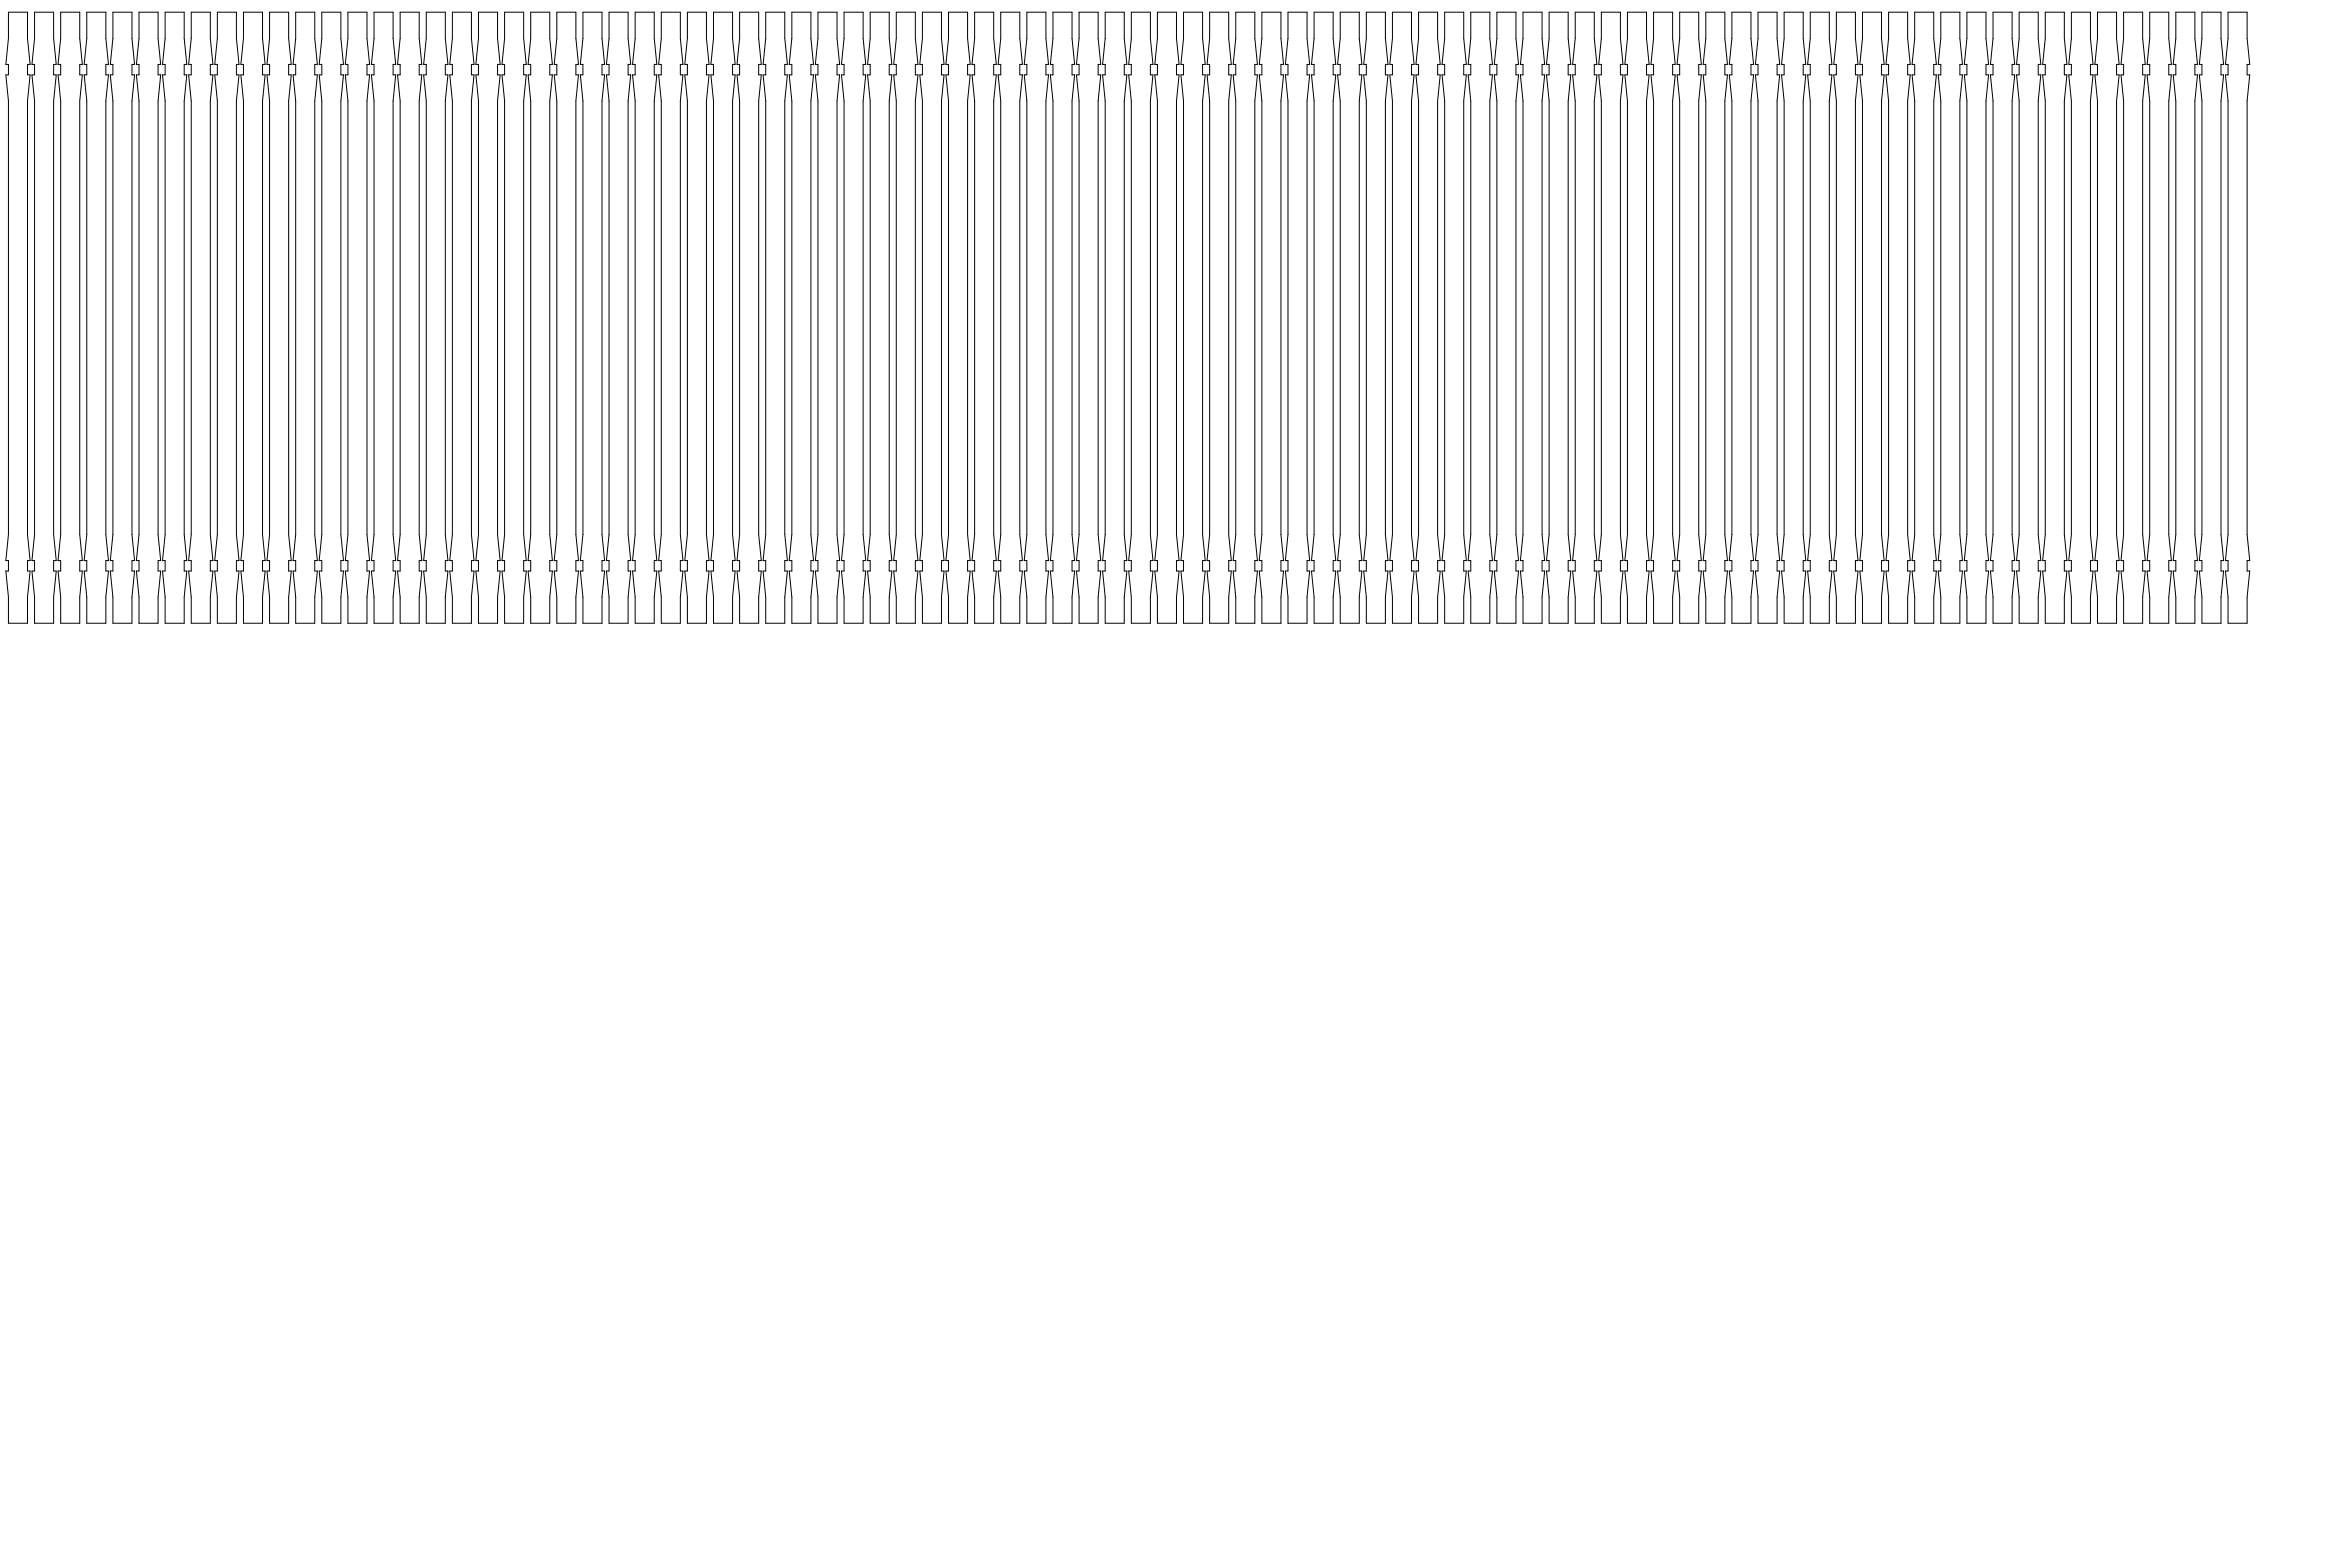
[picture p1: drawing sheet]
<svg xmlns="http://www.w3.org/2000/svg" width="900mm" height="600mm" viewBox="0 0 900 600" stroke-linecap="round" stroke-linejoin="round" font-family="sans-serif">
<g fill="none" stroke="#000" stroke-width=".38">
<path d="M3.2 4.7h7.3v10l1 10h-1v4h1l-1 10v166l1 10h-1v4h1l-1 10v10h-7.3v-10l-1-10h1v-4h-1l1-10v-166l-1-10h1v-4h-1l1-10zM13.2 4.7h7.3v10l1 10h-1v4h1l-1 10v166l1 10h-1v4h1l-1 10v10h-7.3v-10l-1-10h1v-4h-1l1-10v-166l-1-10h1v-4h-1l1-10zM23.2 4.7h7.3v10l1 10h-1v4h1l-1 10v166l1 10h-1v4h1l-1 10v10h-7.3v-10l-1-10h1v-4h-1l1-10v-166l-1-10h1v-4h-1l1-10zM33.2 4.7h7.3v10l1 10h-1v4h1l-1 10v166l1 10h-1v4h1l-1 10v10h-7.3v-10l-1-10h1v-4h-1l1-10v-166l-1-10h1v-4h-1l1-10zM43.2 4.7h7.3v10l1 10h-1v4h1l-1 10v166l1 10h-1v4h1l-1 10v10h-7.3v-10l-1-10h1v-4h-1l1-10v-166l-1-10h1v-4h-1l1-10zM53.2 4.7h7.3v10l1 10h-1v4h1l-1 10v166l1 10h-1v4h1l-1 10v10h-7.3v-10l-1-10h1v-4h-1l1-10v-166l-1-10h1v-4h-1l1-10zM63.2 4.7h7.3v10l1 10h-1v4h1l-1 10v166l1 10h-1v4h1l-1 10v10h-7.3v-10l-1-10h1v-4h-1l1-10v-166l-1-10h1v-4h-1l1-10zM73.2 4.7h7.3v10l1 10h-1v4h1l-1 10v166l1 10h-1v4h1l-1 10v10h-7.3v-10l-1-10h1v-4h-1l1-10v-166l-1-10h1v-4h-1l1-10zM83.2 4.7h7.3v10l1 10h-1v4h1l-1 10v166l1 10h-1v4h1l-1 10v10h-7.3v-10l-1-10h1v-4h-1l1-10v-166l-1-10h1v-4h-1l1-10zM93.2 4.7h7.3v10l1 10h-1v4h1l-1 10v166l1 10h-1v4h1l-1 10v10h-7.3v-10l-1-10h1v-4h-1l1-10v-166l-1-10h1v-4h-1l1-10zM103.2 4.7h7.3v10l1 10h-1v4h1l-1 10v166l1 10h-1v4h1l-1 10v10h-7.3v-10l-1-10h1v-4h-1l1-10v-166l-1-10h1v-4h-1l1-10zM113.2 4.7h7.3v10l1 10h-1v4h1l-1 10v166l1 10h-1v4h1l-1 10v10h-7.3v-10l-1-10h1v-4h-1l1-10v-166l-1-10h1v-4h-1l1-10z"/>
<path d="M123.2 4.7h7.3v10l1 10h-1v4h1l-1 10v166l1 10h-1v4h1l-1 10v10h-7.3v-10l-1-10h1v-4h-1l1-10v-166l-1-10h1v-4h-1l1-10zM133.2 4.7h7.3v10l1 10h-1v4h1l-1 10v166l1 10h-1v4h1l-1 10v10h-7.3v-10l-1-10h1v-4h-1l1-10v-166l-1-10h1v-4h-1l1-10zM143.2 4.7h7.3v10l1 10h-1v4h1l-1 10v166l1 10h-1v4h1l-1 10v10h-7.3v-10l-1-10h1v-4h-1l1-10v-166l-1-10h1v-4h-1l1-10zM153.2 4.7h7.3v10l1 10h-1v4h1l-1 10v166l1 10h-1v4h1l-1 10v10h-7.3v-10l-1-10h1v-4h-1l1-10v-166l-1-10h1v-4h-1l1-10zM163.2 4.7h7.3v10l1 10h-1v4h1l-1 10v166l1 10h-1v4h1l-1 10v10h-7.3v-10l-1-10h1v-4h-1l1-10v-166l-1-10h1v-4h-1l1-10zM173.2 4.7h7.3v10l1 10h-1v4h1l-1 10v166l1 10h-1v4h1l-1 10v10h-7.3v-10l-1-10h1v-4h-1l1-10v-166l-1-10h1v-4h-1l1-10zM183.2 4.7h7.3v10l1 10h-1v4h1l-1 10v166l1 10h-1v4h1l-1 10v10h-7.3v-10l-1-10h1v-4h-1l1-10v-166l-1-10h1v-4h-1l1-10zM193.2 4.7h7.3v10l1 10h-1v4h1l-1 10v166l1 10h-1v4h1l-1 10v10h-7.3v-10l-1-10h1v-4h-1l1-10v-166l-1-10h1v-4h-1l1-10zM203.2 4.7h7.3v10l1 10h-1v4h1l-1 10v166l1 10h-1v4h1l-1 10v10h-7.3v-10l-1-10h1v-4h-1l1-10v-166l-1-10h1v-4h-1l1-10zM213.2 4.7h7.3v10l1 10h-1v4h1l-1 10v166l1 10h-1v4h1l-1 10v10h-7.3v-10l-1-10h1v-4h-1l1-10v-166l-1-10h1v-4h-1l1-10zM223.2 4.7h7.3v10l1 10h-1v4h1l-1 10v166l1 10h-1v4h1l-1 10v10h-7.3v-10l-1-10h1v-4h-1l1-10v-166l-1-10h1v-4h-1l1-10zM233.2 4.7h7.3v10l1 10h-1v4h1l-1 10v166l1 10h-1v4h1l-1 10v10h-7.3v-10l-1-10h1v-4h-1l1-10v-166l-1-10h1v-4h-1l1-10z"/>
<path d="M243.2 4.7h7.3v10l1 10h-1v4h1l-1 10v166l1 10h-1v4h1l-1 10v10h-7.3v-10l-1-10h1v-4h-1l1-10v-166l-1-10h1v-4h-1l1-10zM253.2 4.7h7.3v10l1 10h-1v4h1l-1 10v166l1 10h-1v4h1l-1 10v10h-7.3v-10l-1-10h1v-4h-1l1-10v-166l-1-10h1v-4h-1l1-10zM263.2 4.7h7.3v10l1 10h-1v4h1l-1 10v166l1 10h-1v4h1l-1 10v10h-7.3v-10l-1-10h1v-4h-1l1-10v-166l-1-10h1v-4h-1l1-10zM273.2 4.7h7.3v10l1 10h-1v4h1l-1 10v166l1 10h-1v4h1l-1 10v10h-7.3v-10l-1-10h1v-4h-1l1-10v-166l-1-10h1v-4h-1l1-10zM283.2 4.7h7.3v10l1 10h-1v4h1l-1 10v166l1 10h-1v4h1l-1 10v10h-7.3v-10l-1-10h1v-4h-1l1-10v-166l-1-10h1v-4h-1l1-10zM293.2 4.7h7.3v10l1 10h-1v4h1l-1 10v166l1 10h-1v4h1l-1 10v10h-7.3v-10l-1-10h1v-4h-1l1-10v-166l-1-10h1v-4h-1l1-10zM303.2 4.7h7.3v10l1 10h-1v4h1l-1 10v166l1 10h-1v4h1l-1 10v10h-7.3v-10l-1-10h1v-4h-1l1-10v-166l-1-10h1v-4h-1l1-10zM313.2 4.7h7.3v10l1 10h-1v4h1l-1 10v166l1 10h-1v4h1l-1 10v10h-7.3v-10l-1-10h1v-4h-1l1-10v-166l-1-10h1v-4h-1l1-10zM323.2 4.7h7.3v10l1 10h-1v4h1l-1 10v166l1 10h-1v4h1l-1 10v10h-7.3v-10l-1-10h1v-4h-1l1-10v-166l-1-10h1v-4h-1l1-10zM333.2 4.7h7.3v10l1 10h-1v4h1l-1 10v166l1 10h-1v4h1l-1 10v10h-7.3v-10l-1-10h1v-4h-1l1-10v-166l-1-10h1v-4h-1l1-10zM343.2 4.7h7.3v10l1 10h-1v4h1l-1 10v166l1 10h-1v4h1l-1 10v10h-7.3v-10l-1-10h1v-4h-1l1-10v-166l-1-10h1v-4h-1l1-10zM353.2 4.7h7.3v10l1 10h-1v4h1l-1 10v166l1 10h-1v4h1l-1 10v10h-7.3v-10l-1-10h1v-4h-1l1-10v-166l-1-10h1v-4h-1l1-10z"/>
<path d="M363.2 4.7h7.3v10l1 10h-1v4h1l-1 10v166l1 10h-1v4h1l-1 10v10h-7.3v-10l-1-10h1v-4h-1l1-10v-166l-1-10h1v-4h-1l1-10zM373.2 4.7h7.3v10l1 10h-1v4h1l-1 10v166l1 10h-1v4h1l-1 10v10h-7.3v-10l-1-10h1v-4h-1l1-10v-166l-1-10h1v-4h-1l1-10zM383.2 4.7h7.3v10l1 10h-1v4h1l-1 10v166l1 10h-1v4h1l-1 10v10h-7.3v-10l-1-10h1v-4h-1l1-10v-166l-1-10h1v-4h-1l1-10zM393.2 4.7h7.3v10l1 10h-1v4h1l-1 10v166l1 10h-1v4h1l-1 10v10h-7.3v-10l-1-10h1v-4h-1l1-10v-166l-1-10h1v-4h-1l1-10zM403.2 4.7h7.3v10l1 10h-1v4h1l-1 10v166l1 10h-1v4h1l-1 10v10h-7.3v-10l-1-10h1v-4h-1l1-10v-166l-1-10h1v-4h-1l1-10zM413.2 4.7h7.3v10l1 10h-1v4h1l-1 10v166l1 10h-1v4h1l-1 10v10h-7.3v-10l-1-10h1v-4h-1l1-10v-166l-1-10h1v-4h-1l1-10zM423.2 4.7h7.3v10l1 10h-1v4h1l-1 10v166l1 10h-1v4h1l-1 10v10h-7.3v-10l-1-10h1v-4h-1l1-10v-166l-1-10h1v-4h-1l1-10zM433.2 4.7h7.3v10l1 10h-1v4h1l-1 10v166l1 10h-1v4h1l-1 10v10h-7.3v-10l-1-10h1v-4h-1l1-10v-166l-1-10h1v-4h-1l1-10zM443.2 4.7h7.3v10l1 10h-1v4h1l-1 10v166l1 10h-1v4h1l-1 10v10h-7.3v-10l-1-10h1v-4h-1l1-10v-166l-1-10h1v-4h-1l1-10zM453.2 4.7h7.3v10l1 10h-1v4h1l-1 10v166l1 10h-1v4h1l-1 10v10h-7.3v-10l-1-10h1v-4h-1l1-10v-166l-1-10h1v-4h-1l1-10zM463.2 4.7h7.3v10l1 10h-1v4h1l-1 10v166l1 10h-1v4h1l-1 10v10h-7.3v-10l-1-10h1v-4h-1l1-10v-166l-1-10h1v-4h-1l1-10zM473.2 4.7h7.3v10l1 10h-1v4h1l-1 10v166l1 10h-1v4h1l-1 10v10h-7.3v-10l-1-10h1v-4h-1l1-10v-166l-1-10h1v-4h-1l1-10z"/>
<path d="M483.2 4.7h7.3v10l1 10h-1v4h1l-1 10v166l1 10h-1v4h1l-1 10v10h-7.3v-10l-1-10h1v-4h-1l1-10v-166l-1-10h1v-4h-1l1-10zM493.2 4.7h7.3v10l1 10h-1v4h1l-1 10v166l1 10h-1v4h1l-1 10v10h-7.3v-10l-1-10h1v-4h-1l1-10v-166l-1-10h1v-4h-1l1-10zM503.2 4.7h7.3v10l1 10h-1v4h1l-1 10v166l1 10h-1v4h1l-1 10v10h-7.3v-10l-1-10h1v-4h-1l1-10v-166l-1-10h1v-4h-1l1-10zM513.2 4.7h7.3v10l1 10h-1v4h1l-1 10v166l1 10h-1v4h1l-1 10v10h-7.3v-10l-1-10h1v-4h-1l1-10v-166l-1-10h1v-4h-1l1-10zM523.2 4.7h7.3v10l1 10h-1v4h1l-1 10v166l1 10h-1v4h1l-1 10v10h-7.3v-10l-1-10h1v-4h-1l1-10v-166l-1-10h1v-4h-1l1-10zM533.2 4.7h7.3v10l1 10h-1v4h1l-1 10v166l1 10h-1v4h1l-1 10v10h-7.3v-10l-1-10h1v-4h-1l1-10v-166l-1-10h1v-4h-1l1-10zM543.2 4.7h7.3v10l1 10h-1v4h1l-1 10v166l1 10h-1v4h1l-1 10v10h-7.3v-10l-1-10h1v-4h-1l1-10v-166l-1-10h1v-4h-1l1-10zM553.2 4.7h7.3v10l1 10h-1v4h1l-1 10v166l1 10h-1v4h1l-1 10v10h-7.3v-10l-1-10h1v-4h-1l1-10v-166l-1-10h1v-4h-1l1-10zM563.2 4.7h7.3v10l1 10h-1v4h1l-1 10v166l1 10h-1v4h1l-1 10v10h-7.3v-10l-1-10h1v-4h-1l1-10v-166l-1-10h1v-4h-1l1-10zM573.2 4.7h7.3v10l1 10h-1v4h1l-1 10v166l1 10h-1v4h1l-1 10v10h-7.3v-10l-1-10h1v-4h-1l1-10v-166l-1-10h1v-4h-1l1-10zM583.2 4.7h7.3v10l1 10h-1v4h1l-1 10v166l1 10h-1v4h1l-1 10v10h-7.3v-10l-1-10h1v-4h-1l1-10v-166l-1-10h1v-4h-1l1-10zM593.2 4.7h7.3v10l1 10h-1v4h1l-1 10v166l1 10h-1v4h1l-1 10v10h-7.3v-10l-1-10h1v-4h-1l1-10v-166l-1-10h1v-4h-1l1-10z"/>
<path d="M603.2 4.7h7.3v10l1 10h-1v4h1l-1 10v166l1 10h-1v4h1l-1 10v10h-7.3v-10l-1-10h1v-4h-1l1-10v-166l-1-10h1v-4h-1l1-10zM613.2 4.7h7.3v10l1 10h-1v4h1l-1 10v166l1 10h-1v4h1l-1 10v10h-7.3v-10l-1-10h1v-4h-1l1-10v-166l-1-10h1v-4h-1l1-10zM623.2 4.7h7.3v10l1 10h-1v4h1l-1 10v166l1 10h-1v4h1l-1 10v10h-7.3v-10l-1-10h1v-4h-1l1-10v-166l-1-10h1v-4h-1l1-10zM633.2 4.7h7.3v10l1 10h-1v4h1l-1 10v166l1 10h-1v4h1l-1 10v10h-7.3v-10l-1-10h1v-4h-1l1-10v-166l-1-10h1v-4h-1l1-10zM643.2 4.7h7.3v10l1 10h-1v4h1l-1 10v166l1 10h-1v4h1l-1 10v10h-7.3v-10l-1-10h1v-4h-1l1-10v-166l-1-10h1v-4h-1l1-10zM653.2 4.7h7.3v10l1 10h-1v4h1l-1 10v166l1 10h-1v4h1l-1 10v10h-7.3v-10l-1-10h1v-4h-1l1-10v-166l-1-10h1v-4h-1l1-10zM663.2 4.7h7.3v10l1 10h-1v4h1l-1 10v166l1 10h-1v4h1l-1 10v10h-7.3v-10l-1-10h1v-4h-1l1-10v-166l-1-10h1v-4h-1l1-10zM673.2 4.7h7.3v10l1 10h-1v4h1l-1 10v166l1 10h-1v4h1l-1 10v10h-7.3v-10l-1-10h1v-4h-1l1-10v-166l-1-10h1v-4h-1l1-10zM683.2 4.7h7.3v10l1 10h-1v4h1l-1 10v166l1 10h-1v4h1l-1 10v10h-7.3v-10l-1-10h1v-4h-1l1-10v-166l-1-10h1v-4h-1l1-10zM693.2 4.7h7.3v10l1 10h-1v4h1l-1 10v166l1 10h-1v4h1l-1 10v10h-7.3v-10l-1-10h1v-4h-1l1-10v-166l-1-10h1v-4h-1l1-10zM703.2 4.7h7.3v10l1 10h-1v4h1l-1 10v166l1 10h-1v4h1l-1 10v10h-7.3v-10l-1-10h1v-4h-1l1-10v-166l-1-10h1v-4h-1l1-10zM713.2 4.7h7.3v10l1 10h-1v4h1l-1 10v166l1 10h-1v4h1l-1 10v10h-7.3v-10l-1-10h1v-4h-1l1-10v-166l-1-10h1v-4h-1l1-10z"/>
<path d="M723.2 4.7h7.3v10l1 10h-1v4h1l-1 10v166l1 10h-1v4h1l-1 10v10h-7.3v-10l-1-10h1v-4h-1l1-10v-166l-1-10h1v-4h-1l1-10zM733.2 4.7h7.3v10l1 10h-1v4h1l-1 10v166l1 10h-1v4h1l-1 10v10h-7.3v-10l-1-10h1v-4h-1l1-10v-166l-1-10h1v-4h-1l1-10zM743.2 4.7h7.3v10l1 10h-1v4h1l-1 10v166l1 10h-1v4h1l-1 10v10h-7.3v-10l-1-10h1v-4h-1l1-10v-166l-1-10h1v-4h-1l1-10zM753.2 4.7h7.3v10l1 10h-1v4h1l-1 10v166l1 10h-1v4h1l-1 10v10h-7.3v-10l-1-10h1v-4h-1l1-10v-166l-1-10h1v-4h-1l1-10zM763.2 4.7h7.3v10l1 10h-1v4h1l-1 10v166l1 10h-1v4h1l-1 10v10h-7.3v-10l-1-10h1v-4h-1l1-10v-166l-1-10h1v-4h-1l1-10zM773.2 4.7h7.3v10l1 10h-1v4h1l-1 10v166l1 10h-1v4h1l-1 10v10h-7.3v-10l-1-10h1v-4h-1l1-10v-166l-1-10h1v-4h-1l1-10zM783.2 4.7h7.3v10l1 10h-1v4h1l-1 10v166l1 10h-1v4h1l-1 10v10h-7.3v-10l-1-10h1v-4h-1l1-10v-166l-1-10h1v-4h-1l1-10zM793.2 4.7h7.3v10l1 10h-1v4h1l-1 10v166l1 10h-1v4h1l-1 10v10h-7.3v-10l-1-10h1v-4h-1l1-10v-166l-1-10h1v-4h-1l1-10zM803.2 4.7h7.3v10l1 10h-1v4h1l-1 10v166l1 10h-1v4h1l-1 10v10h-7.3v-10l-1-10h1v-4h-1l1-10v-166l-1-10h1v-4h-1l1-10zM813.2 4.7h7.3v10l1 10h-1v4h1l-1 10v166l1 10h-1v4h1l-1 10v10h-7.3v-10l-1-10h1v-4h-1l1-10v-166l-1-10h1v-4h-1l1-10zM823.2 4.7h7.3v10l1 10h-1v4h1l-1 10v166l1 10h-1v4h1l-1 10v10h-7.3v-10l-1-10h1v-4h-1l1-10v-166l-1-10h1v-4h-1l1-10zM833.2 4.7h7.3v10l1 10h-1v4h1l-1 10v166l1 10h-1v4h1l-1 10v10h-7.3v-10l-1-10h1v-4h-1l1-10v-166l-1-10h1v-4h-1l1-10z"/>
<path d="M843.2 4.7h7.3v10l1 10h-1v4h1l-1 10v166l1 10h-1v4h1l-1 10v10h-7.3v-10l-1-10h1v-4h-1l1-10v-166l-1-10h1v-4h-1l1-10zM853.2 4.7h7.3v10l1 10h-1v4h1l-1 10v166l1 10h-1v4h1l-1 10v10h-7.3v-10l-1-10h1v-4h-1l1-10v-166l-1-10h1v-4h-1l1-10z"/>
</g>
</svg>
